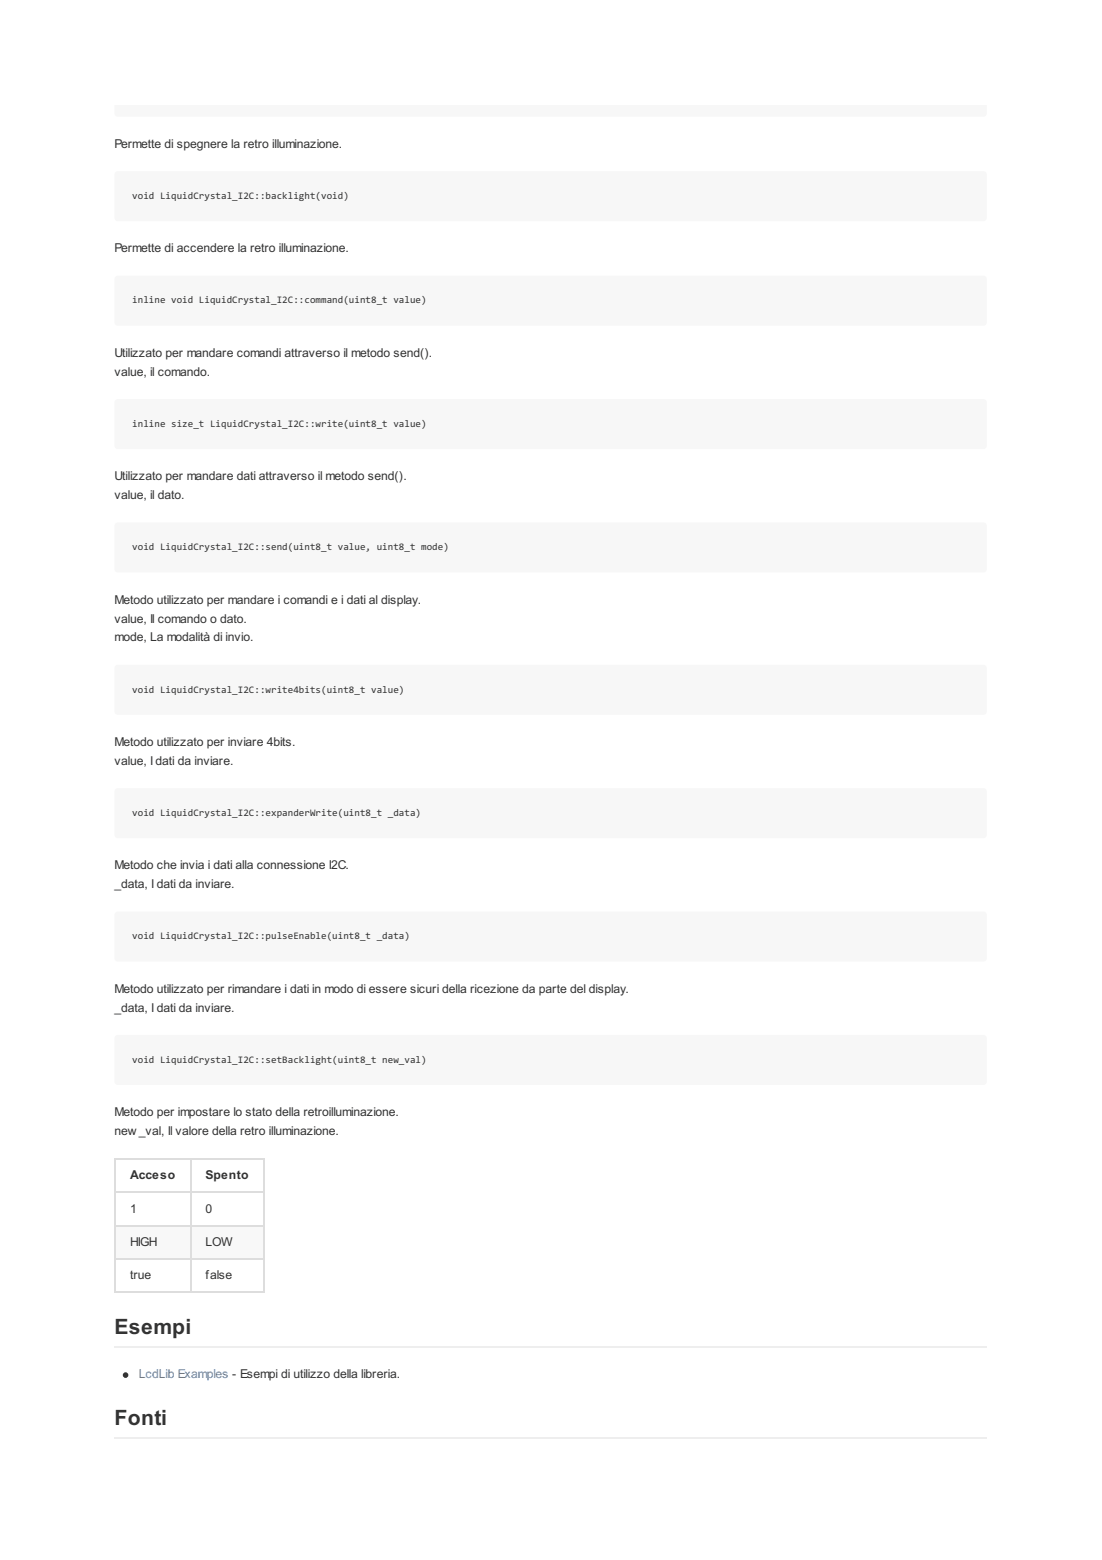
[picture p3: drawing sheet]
<svg xmlns="http://www.w3.org/2000/svg" width="210mm" height="297mm" viewBox="0 0 210 297" stroke-linecap="round" stroke-linejoin="round" font-family="sans-serif">
<defs><g id="words">
<g font-size="4" fill="#333">
<text x="21.8" y="254">Esempi</text>
<text x="21.8" y="271.4">Fonti</text>
</g>
<g font-size="2.3" fill="#333">
<text x="21.8" y="28.2">Permette di spegnere la retro illuminazione.</text>
<text x="21.8" y="48">Permette di accendere la retro illuminazione.</text>
<text x="21.8" y="67.9">Utilizzato per mandare comandi attraverso il metodo send().</text>
<text x="21.8" y="71.5">value, il comando.</text>
<text x="21.8" y="91.4">Utilizzato per mandare dati attraverso il metodo send().</text>
<text x="21.8" y="95">value, il dato.</text>
<text x="21.8" y="114.9">Metodo utilizzato per mandare i comandi e i dati al display.</text>
<text x="21.8" y="118.5">value, Il comando o dato.</text>
<text x="21.8" y="122.1">mode, La modalità di invio.</text>
<text x="21.8" y="142">Metodo utilizzato per inviare 4bits.</text>
<text x="21.8" y="145.6">value, I dati da inviare.</text>
<text x="21.8" y="165.5">Metodo che invia i dati alla connessione I2C.</text>
<text x="21.8" y="169.1">_data, I dati da inviare.</text>
<text x="21.8" y="189">Metodo utilizzato per rimandare i dati in modo di essere sicuri della ricezione da parte del display.</text>
<text x="21.8" y="192.6">_data, I dati da inviare.</text>
<text x="21.8" y="212.5">Metodo per impostare lo stato della retroilluminazione.</text>
<text x="21.8" y="216.1">new _val, Il valore della retro illuminazione.</text>
<text x="24.8" y="224.6">Acceso</text>
<text x="39.2" y="224.6">Spento</text>
<text x="24.8" y="230.9">1</text>
<text x="39.2" y="230.9">0</text>
<text x="24.8" y="237.3">HIGH</text>
<text x="39.2" y="237.3">LOW</text>
<text x="24.8" y="243.6">true</text>
<text x="39.2" y="243.6">false</text>
</g>
<text font-size="2.3" fill="#4078c0" x="26.5" y="262.5">LcdLib Examples - Esempi di utilizzo della libreria.</text>
<g font-size="1.9" fill="#333">
<text x="25.2" y="37.9">void LiquidCrystal_I2C::backlight(void)</text>
<text x="25.2" y="57.8">inline void LiquidCrystal_I2C::command(uint8_t value)</text>
<text x="25.2" y="81.3">inline size_t LiquidCrystal_I2C::write(uint8_t value)</text>
<text x="25.2" y="104.8">void LiquidCrystal_I2C::send(uint8_t value, uint8_t mode)</text>
<text x="25.2" y="131.9">void LiquidCrystal_I2C::write4bits(uint8_t value)</text>
<text x="25.2" y="155.4">void LiquidCrystal_I2C::expanderWrite(uint8_t _data)</text>
<text x="25.2" y="178.9">void LiquidCrystal_I2C::pulseEnable(uint8_t _data)</text>
<text x="25.2" y="202.4">void LiquidCrystal_I2C::setBacklight(uint8_t new_val)</text>
</g>
</g></defs>
<g fill="#f7f7f7">
<path d="M21.8 20.1h166.2v1.5a.64 .64 0 0 1-.7 .6h-164.9a.64 .64 0 0 1-.6-.6z" fill-rule="evenodd"/>
<path d="M22 32.8l.4-.2h164.9a.64 .64 0 0 1 .7 .6v8.3a.64 .64 0 0 1-.7 .6h-164.9a.64 .64 0 0 1-.6-.6v-8.3z" fill-rule="evenodd"/>
<path d="M22 52.7l.4-.2h164.9a.64 .64 0 0 1 .7 .6v8.3a.64 .64 0 0 1-.7 .6h-164.9a.64 .64 0 0 1-.6-.6v-8.3z" fill-rule="evenodd"/>
<path d="M22 76.2l.4-.2h164.9a.64 .64 0 0 1 .7 .6v8.3a.64 .64 0 0 1-.7 .6h-164.9a.64 .64 0 0 1-.6-.6v-8.3z" fill-rule="evenodd"/>
<path d="M22 99.7l.4-.2h164.9a.64 .64 0 0 1 .7 .6v8.3a.64 .64 0 0 1-.7 .6h-164.9a.64 .64 0 0 1-.6-.6v-8.3z" fill-rule="evenodd"/>
<path d="M22 126.8l.4-.2h164.9a.64 .64 0 0 1 .7 .6v8.3a.64 .64 0 0 1-.7 .6h-164.9a.64 .64 0 0 1-.6-.6v-8.3z" fill-rule="evenodd"/>
<path d="M22 150.3l.4-.2h164.9a.64 .64 0 0 1 .7 .6v8.3a.64 .64 0 0 1-.7 .6h-164.9a.64 .64 0 0 1-.6-.6v-8.3z" fill-rule="evenodd"/>
<path d="M22 173.8l.4-.2h164.9a.64 .64 0 0 1 .7 .6v8.3a.64 .64 0 0 1-.7 .6h-164.9a.64 .64 0 0 1-.6-.6v-8.3z" fill-rule="evenodd"/>
<path d="M22 197.2l.4-.1h164.9a.64 .64 0 0 1 .7 .6v8.3a.64 .64 0 0 1-.7 .6h-164.9a.64 .64 0 0 1-.6-.6v-8.3z" fill-rule="evenodd"/>
</g>
<g fill="#fff">
<path d="M21.8 220.6h14.4v6.3h-14.4z"/>
<path d="M36.2 220.6h14v6.3h-14z"/>
<path d="M21.8 226.9h14.4v6.4h-14.4z"/>
<path d="M36.2 226.9h14v6.4h-14z"/>
</g>
<g fill="#f8f8f8">
<path d="M21.8 233.3h14.4v6.3h-14.4z"/>
<path d="M36.2 233.3h14v6.3h-14z"/>
</g>
<g fill="#fff">
<path d="M21.8 239.6h14.4v6.4h-14.4z"/>
<path d="M36.2 239.6h14v6.4h-14z"/>
</g>
<path d="M21.8 239.7h28.6M21.8 233.4h28.6M21.8 227h28.6M21.8 220.7h28.6M21.9 220.6v25.6M36.3 220.6v25.6M50.3 220.6v25.6M21.8 246.1h28.6" fill="none" stroke="#ddd" stroke-width=".21"/>
<path d="M21.8 256.4h166.2M21.8 273.8h166.2" fill="none" stroke="#eee" stroke-width=".21"/>
<circle cx="23.9" cy="261.8" r=".42" fill="#333" stroke="#333" stroke-width=".21"/>
<use href="#words"/>
</svg>
